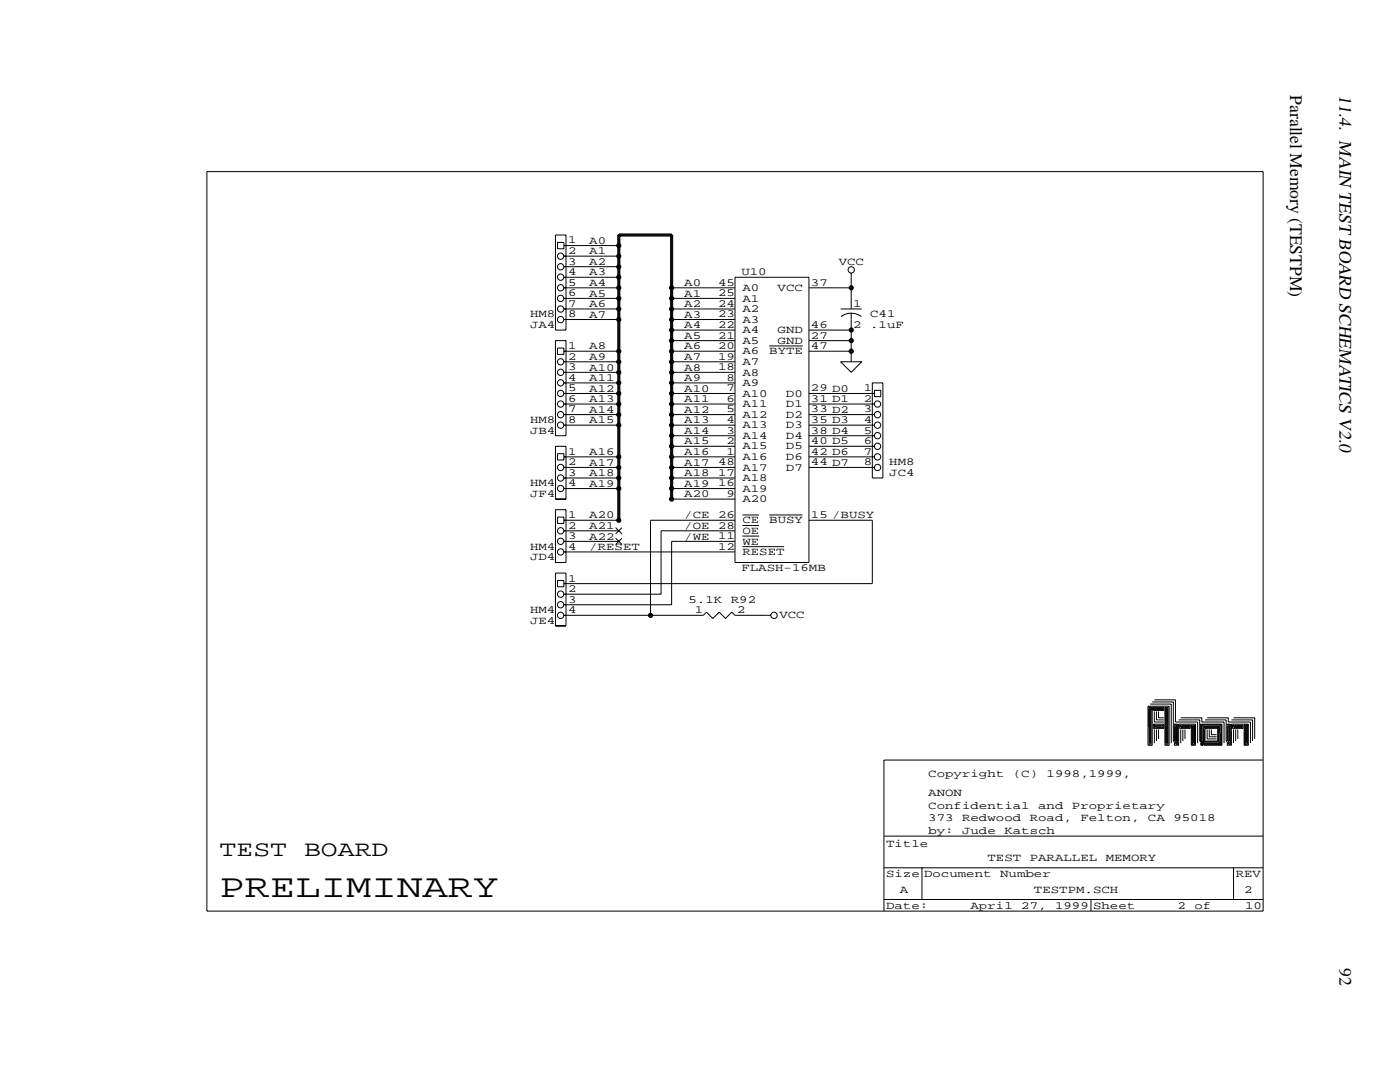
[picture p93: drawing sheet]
<svg xmlns="http://www.w3.org/2000/svg" width="279mm" height="216mm" viewBox="0 0 279 216" stroke-linecap="round" stroke-linejoin="round" font-family="sans-serif">
<defs><g id="words">
<text font-size="6.6" x="43.8" y="179">PRELIMINARY</text>
<g font-size="4.4">
<text x="43.8" y="170.7">TEST</text>
<text x="60.7" y="170.7">BOARD</text>
</g>
<text font-size="3.6" x="267.4" y="19" transform="rotate(90 267.4 19)">11.4. MAIN TEST BOARD SCHEMATICS V2.0</text>
<g font-size="3.5">
<text x="257.5" y="19.1" transform="rotate(90 257.5 19.1)">Parallel Memory (TESTPM)</text>
<text x="267.4" y="193.2" transform="rotate(90 267.4 193.2)">92</text>
</g>
<g font-size="2.2">
<text x="113.4" y="48.6">1</text>
<text x="113.4" y="50.7">2</text>
<text x="113.4" y="52.8">3</text>
<text x="117.6" y="48.6">A0</text>
<text x="117.6" y="50.8">A1</text>
<text x="117.6" y="52.9">A2</text>
<text x="167.4" y="52.8">VCC</text>
<text x="113.4" y="54.9">4</text>
<text x="113.4" y="57">5</text>
<text x="113.4" y="59.1">6</text>
<text x="117.6" y="55">A3</text>
<text x="117.6" y="57.1">A4</text>
<text x="117.6" y="59.2">A5</text>
<text x="136.6" y="57.1">A0</text>
<text x="136.6" y="59.2">A1</text>
<text x="143.3" y="59.1">25</text>
<text x="143.3" y="57">45</text>
<text x="148" y="54.9">U10</text>
<text x="148.2" y="58.1">A0</text>
<text x="155.2" y="58.1">VCC</text>
<text x="161.8" y="57">37</text>
<text x="105.8" y="65.4">JA4</text>
<text x="105.8" y="63.3">HM8</text>
<text x="113.4" y="61.2">7</text>
<text x="113.4" y="63.3">8</text>
<text x="117.6" y="61.3">A6</text>
<text x="117.6" y="63.4">A7</text>
<text x="136.6" y="61.3">A2</text>
<text x="136.6" y="63.4">A3</text>
<text x="136.6" y="65.5">A4</text>
<text x="143.3" y="61.2">24</text>
<text x="143.3" y="63.3">23</text>
<text x="143.3" y="65.4">22</text>
<text x="148.2" y="60.2">A1</text>
<text x="148.2" y="62.3">A2</text>
<text x="148.2" y="64.4">A3</text>
<text x="161.8" y="65.4">46</text>
<text x="170.3" y="61.2">1</text>
<text x="170.3" y="65.4">2</text>
<text x="173.7" y="63.3">C41</text>
<text x="173.7" y="65.4">.1uF</text>
<text x="113.4" y="69.7">1</text>
<text x="113.4" y="71.8">2</text>
<text x="117.6" y="69.7">A8</text>
<text x="117.6" y="71.8">A9</text>
<text x="136.6" y="67.6">A5</text>
<text x="136.6" y="69.7">A6</text>
<text x="136.6" y="71.8">A7</text>
<text x="143.3" y="67.6">21</text>
<text x="143.3" y="69.7">20</text>
<text x="143.3" y="71.8">19</text>
<text x="148.2" y="66.5">A4</text>
<text x="148.2" y="68.6">A5</text>
<text x="148.2" y="70.7">A6</text>
<text x="153.5" y="70.7">BYTE</text>
<text x="155.2" y="66.5">GND</text>
<text x="155.2" y="68.6">GND</text>
<text x="161.8" y="67.6">27</text>
<text x="161.8" y="69.7">47</text>
<text x="113.4" y="73.9">3</text>
<text x="113.4" y="76">4</text>
<text x="117.6" y="73.9">A10</text>
<text x="117.6" y="76">A11</text>
<text x="136.6" y="73.9">A8</text>
<text x="136.6" y="76">A9</text>
<text x="143.3" y="73.9">18</text>
<text x="145" y="76">8</text>
<text x="148.2" y="72.8">A7</text>
<text x="148.2" y="74.9">A8</text>
<text x="148.2" y="77">A9</text>
<text x="113.4" y="78.1">5</text>
<text x="113.4" y="80.2">6</text>
<text x="113.4" y="82.3">7</text>
<text x="117.6" y="78.2">A12</text>
<text x="117.6" y="80.3">A13</text>
<text x="117.6" y="82.4">A14</text>
<text x="136.6" y="78.2">A10</text>
<text x="136.6" y="80.3">A11</text>
<text x="136.6" y="82.4">A12</text>
<text x="145" y="78.1">7</text>
<text x="145" y="80.2">6</text>
<text x="145" y="82.3">5</text>
<text x="148.2" y="79.1">A10</text>
<text x="148.2" y="81.3">A11</text>
<text x="148.2" y="83.4">A12</text>
<text x="156.8" y="79.1">D0</text>
<text x="156.8" y="81.3">D1</text>
<text x="156.8" y="83.4">D2</text>
<text x="161.8" y="78.1">29 D0</text>
<text x="161.8" y="80.2">31 D1</text>
<text x="161.8" y="82.3">33 D2</text>
<text x="172.4" y="78.1">1</text>
<text x="172.4" y="80.2">2</text>
<text x="172.4" y="82.3">3</text>
<text x="105.8" y="86.5">JB4</text>
<text x="105.8" y="84.4">HM8</text>
<text x="113.4" y="84.4">8</text>
<text x="117.6" y="84.5">A15</text>
<text x="136.6" y="84.5">A13</text>
<text x="136.6" y="86.6">A14</text>
<text x="136.6" y="88.7">A15</text>
<text x="145" y="84.4">4</text>
<text x="145" y="86.5">3</text>
<text x="145" y="88.6">2</text>
<text x="148.2" y="85.5">A13</text>
<text x="148.2" y="87.6">A14</text>
<text x="148.2" y="89.7">A15</text>
<text x="156.8" y="85.5">D3</text>
<text x="156.8" y="87.6">D4</text>
<text x="156.8" y="89.7">D5</text>
<text x="161.8" y="84.4">35 D3</text>
<text x="161.8" y="86.5">38 D4</text>
<text x="161.8" y="88.6">40 D5</text>
<text x="172.4" y="84.4">4</text>
<text x="172.4" y="86.5">5</text>
<text x="172.4" y="88.6">6</text>
<text x="113.4" y="90.7">1</text>
<text x="113.4" y="92.8">2</text>
<text x="113.4" y="95">3</text>
<text x="117.6" y="90.8">A16</text>
<text x="117.6" y="92.9">A17</text>
<text x="117.6" y="95">A18</text>
<text x="136.6" y="90.8">A16</text>
<text x="136.6" y="92.9">A17</text>
<text x="136.6" y="95">A18</text>
<text x="143.3" y="92.8">48</text>
<text x="143.3" y="95">17</text>
<text x="145" y="90.7">1</text>
<text x="148.2" y="91.8">A16</text>
<text x="148.2" y="93.9">A17</text>
<text x="156.8" y="91.8">D6</text>
<text x="156.8" y="93.9">D7</text>
<text x="161.8" y="90.7">42 D6</text>
<text x="161.8" y="92.8">44 D7</text>
<text x="172.4" y="90.7">7</text>
<text x="172.4" y="92.8">8</text>
<text x="177.5" y="95">JC4</text>
<text x="177.5" y="92.8">HM8</text>
<text x="105.8" y="99.2">JF4</text>
<text x="105.8" y="97.1">HM4</text>
<text x="113.4" y="97.1">4</text>
<text x="117.6" y="97.1">A19</text>
<text x="136.6" y="97.1">A19</text>
<text x="136.6" y="99.2">A20</text>
<text x="143.3" y="97.1">16</text>
<text x="145" y="99.2">9</text>
<text x="148.2" y="96">A18</text>
<text x="148.2" y="98.1">A19</text>
<text x="148.2" y="100.2">A20</text>
<text x="113.4" y="103.4">1</text>
<text x="113.4" y="105.5">2</text>
<text x="113.4" y="107.6">3</text>
<text x="117.6" y="105.6">A21</text>
<text x="117.6" y="103.5">A20</text>
<text x="117.6" y="107.7">A22</text>
<text x="136.6" y="103.4">/CE</text>
<text x="136.6" y="105.6">/OE</text>
<text x="136.6" y="107.7">/WE</text>
<text x="143.3" y="103.4">26</text>
<text x="143.3" y="105.5">28</text>
<text x="143.3" y="107.6">11</text>
<text x="148.2" y="106.5">OE</text>
<text x="148.2" y="104.4">CE</text>
<text x="153.5" y="104.4">BUSY</text>
<text x="161.8" y="103.4">15 /BUSY</text>
<text x="105.8" y="111.8">JD4</text>
<text x="105.8" y="109.7">HM4</text>
<text x="113.4" y="109.7">4</text>
<text x="117.6" y="109.8">/RESET</text>
<text x="143.3" y="109.7">12</text>
<text x="148" y="113.9">FLASH-16MB</text>
<text x="148.2" y="108.7">WE</text>
<text x="148.2" y="110.8">RESET</text>
<text x="113.4" y="116">1</text>
<text x="113.4" y="118.1">2</text>
<text x="105.8" y="124.5">JE4</text>
<text x="105.8" y="122.4">HM4</text>
<text x="113.4" y="120.3">3</text>
<text x="113.4" y="122.4">4</text>
<text x="137.4" y="120.3">5.1K</text>
<text x="138.7" y="122.4">1</text>
<text x="145.8" y="120.3">R92</text>
<text x="147.1" y="122.4">2</text>
<text x="155.5" y="123.4">VCC</text>
<text x="185.3" y="155">Copyright</text>
<text x="202.1" y="155">(C)</text>
<text x="208.9" y="155">1998,1999,</text>
<text x="185.3" y="161.4">Confidential</text>
<text x="185.3" y="158.8">ANON</text>
<text x="207.2" y="161.4">and</text>
<text x="213.9" y="161.4">Proprietary</text>
<text x="185.3" y="166.4">by:</text>
<text x="185.3" y="163.9">373</text>
<text x="192" y="166.4">Jude</text>
<text x="192" y="163.9">Redwood</text>
<text x="200.4" y="166.4">Katsch</text>
<text x="205.5" y="163.9">Road,</text>
<text x="215.6" y="163.9">Felton,</text>
<text x="229.1" y="163.9">CA</text>
<text x="234.2" y="163.9">95018</text>
<text x="176.8" y="168.9">Title</text>
<text x="197.1" y="171.9">TEST</text>
<text x="205.5" y="171.9">PARALLEL</text>
<text x="220.7" y="171.9">MEMORY</text>
<text x="176.8" y="175.1">Size Document</text>
<text x="179.6" y="178.2">A</text>
<text x="199.6" y="175.1">Number</text>
<text x="206.3" y="178.2">TESTPM.SCH</text>
<text x="246.6" y="175.1">REV</text>
<text x="248.3" y="178.2">2</text>
<text x="176.8" y="181.4">Date:</text>
<text x="193.7" y="181.4">April</text>
<text x="203.8" y="181.4">27,</text>
<text x="210.6" y="181.4">1999 Sheet</text>
<text x="235" y="181.4">2</text>
<text x="238.4" y="181.4">of</text>
<text x="248.5" y="181.4">10</text>
</g>
</g></defs>
<g fill="none" stroke="#000" stroke-width=".2">
<path d="M41.3 34.2h210.8v147.6h-210.8zM110.9 46.9h2.1v19h-2.1zM111.3 48.4h1.2v1.2h-1.2zM112.5 49h11M112.5 51.1h11M112.5 53.2h11M112.5 55.3h11M112.5 57.4h11M112.5 59.5h11M123.5 47.1h10.5M123.7 46.9v56.9M133.8 46.9v52.7h12.9"/>
<path d="M134 57.4h12.7M134 59.5h12.7M146.7 55.3h14.7v56.9h-14.7zM161.4 57.4h8.5M169.9 54.5v7.1M110.9 68h2.1v18.9h-2.1zM111.3 69.4h1.2v1.3h-1.2zM112.5 61.6h11M112.5 63.8h11M112.5 70.1h11M112.5 72.2h11M112.5 74.3h11"/>
<path d="M112.5 76.4h11M112.5 78.5h11M134 65.9h12.7M134 61.6h12.7M134 63.8h12.7M134 68h12.7M134 70.1h12.7M134 72.2h12.7M134 74.3h12.7M134 76.4h12.7M134 78.5h12.7M153.5 69h6.7"/>
<path d="M161.4 65.9h8.5M161.4 68h8.5M161.4 70.1h8.5M161.4 78.5h13.1M167.8 61.6h4.2M167.8 72.2h4.2l-2.1 2.1zM167.8 63.2a3.4 3.4 0 0 1 4.1 0M169.9 62.5v9.7M174.1 76.4h2.1v19h-2.1zM174.5 77.9h1.3v1.2h-1.3zM110.9 89.1h2.1v10.5h-2.1zM111.3 90.5h1.2v1.3h-1.2z"/>
<path d="M112.5 80.6h11M112.5 82.7h11M112.5 84.8h11M112.5 95.4h11M112.5 91.2h11M112.5 93.3h11M112.5 97.5h11M134 86.9h12.7M134 80.6h12.7M134 82.7h12.7M134 84.8h12.7M134 95.4h12.7"/>
<path d="M134 89.1h12.7M134 91.2h12.7M134 93.3h12.7M134 97.5h12.7M134 99.6v-52.9h-10.5v57.1M134.2 99.6v-52.7h-10.9v56.9M161.4 86.9h13.1M161.4 80.6h13.1M161.4 82.7h13.1M161.4 84.8h13.1M161.4 89.1h13.1M161.4 91.2h13.1"/>
<path d="M161.4 93.3h13.1M110.9 101.7h2.1v10.5h-2.1zM110.9 114.3h2.1v10.6h-2.1zM111.3 103.2h1.2v1.2h-1.2zM111.3 115.8h1.2v1.3h-1.2zM112.5 105.9h11M112.5 108h11M112.5 110.1h34.2M112.5 103.8h11.2M122.9 105.3l1.2 1.2M122.9 107.4l1.2 1.3M124.1 105.3l-1.2 1.2"/>
<path d="M124.1 107.4l-1.2 1.3M146.7 105.9h-14.8v12.7h-19.4M146.7 108h-12.7v12.7h-21.5M146.7 103.8h-16.9v19M148.2 102.8h3.3M148.2 104.9h3.3M148.2 107h3.3M148.2 109.1h8.3M153.5 102.8h6.7M161.4 103.8h12.7v12.7h-61.6M112.5 122.8h27.9l.6-.7 1.3 1.3 1.2-1.3 1.3 1.3 1.3-1.3 .6 .7h7.2M230.4 139.6h4.2v4.5h4.4v4.2"/>
<path d="M229.1 140.9l.9 .9v6.9h-.9zM229.1 140.9h4.2v7.8h-.8v-7.6h.6v7.4h-.4v-7.2h.2v7M229.5 141.1l-.2 .2v7.2h.4v-6.7l-.2-.3v6.8M229.5 140.5h4.2v7.8M229.5 141.1h2.8v.7h-2.1zM230 140.1h4.2v7.8l.8 .8h.2v-4.2h3.4v4.2h-.8v-4h.6v3.8h-.4v-3.6h.2v3.4M230 141.3h2.1v.2h-1.9zM230.2 144.5h2.1v.8h-2.1zM230.2 144.5l.6 .6h1.3v-.4h-1.5l-.2 .4 .4-.2h1M230.4 142v2.1h1.9M230.4 145.5v2.8M230.8 142v1.6h1.5"/>
<path d="M230.8 145.5v2.4M231.2 142v1.2h1.1M231.2 145.5v1.9M234.4 147.9v-3h.2v3l.2 .2-.2 .4M234.4 144.5h.6v4l-.2 .2h-.4v-.4l.4-.4v-3.2h-.4zM235.2 143.6h4.2v4.3l.9 .8h3.6v-4.2h-4.3v3.4l.7 .6h3.4v-3.8h-3.8v3.2l.4 .4h3.1v-3.4h-3.3v3l.2 .2h2.9v-3h-2.9v2.8h2.7v-2.6h-2.5v2.4M235.4 144.7h2.1v.6h-2.1zM235.4 144.7l.5 .4h1.4v-.2h-1.4l-.3 .2M235.6 143.2h4.3v.9h4.4v4.2M235.6 145.5v2.8M236.1 145.5v2.4M236.5 145.5v1.9"/>
<path d="M239.6 148.3l.5 .4h-.5zM240.5 143.6h4.2v4.3l.8 .8h.3v-4.2h3.3v4.2h-.8v-4h.6v3.8h-.4v-3.6h.2v3.4M240.9 143.2h4.2v.9h4.5v4.2M240.9 145.5v1.9h1.9M241.3 145.5v1.5h1.5M241.8 145.5v1.1h1M244.9 144.5h.6v4l-.2 .2h-.4v-.4l.4-.4v-3.2h-.4zM244.9 147.9v-3h.2v3l.2 .2-.2 .4M245.8 143.6h4.2v4.3M246 144.7h2.1v.6h-2.1zM246 144.7l.4 .4h1.5v-.2h-1.5l-.2 .2M246.2 145.5v2.8"/>
<path d="M246.2 143.2h4.2v4.2M246.6 145.5v2.4M247 145.5v1.9M252.1 151.7h-75.7v30.1M176.4 179.5h75.7M176.4 173.2h75.7M176.4 166.8h75.7M184 173.2v6.3M217.7 179.5v2.3M246.2 173.2v6.3"/>
<circle cx="111.9" cy="55.3" r=".63"/>
<circle cx="111.9" cy="59.5" r=".63"/>
<circle cx="111.9" cy="57.4" r=".63"/>
<circle cx="111.9" cy="53.2" r=".63"/>
<circle cx="111.9" cy="51.1" r=".63"/>
<circle cx="123.5" cy="59.5" r=".42"/>
<circle cx="123.5" cy="55.3" r=".42"/>
<circle cx="123.5" cy="57.4" r=".42"/>
<circle cx="123.5" cy="53.2" r=".42"/>
<circle cx="123.5" cy="51.1" r=".42"/>
<circle cx="123.5" cy="49" r=".42"/>
<circle cx="123.5" cy="57.4" r=".21"/>
<circle cx="123.5" cy="51.1" r=".21"/>
<circle cx="123.5" cy="53.2" r=".21"/>
<circle cx="123.5" cy="49" r=".21"/>
<circle cx="123.5" cy="55.3" r=".21"/>
<circle cx="123.5" cy="59.5" r=".21"/>
<circle cx="134" cy="57.4" r=".42"/>
<circle cx="134" cy="59.5" r=".42"/>
<circle cx="134" cy="59.5" r=".21"/>
<circle cx="134" cy="57.4" r=".21"/>
<circle cx="169.9" cy="57.4" r=".42"/>
<circle cx="169.9" cy="53.8" r=".63"/>
<circle cx="169.9" cy="57.4" r=".21"/>
<circle cx="111.9" cy="61.7" r=".63"/>
<circle cx="111.9" cy="63.8" r=".63"/>
<circle cx="111.9" cy="78.5" r=".63"/>
<circle cx="111.9" cy="76.4" r=".63"/>
<circle cx="111.9" cy="72.2" r=".63"/>
<circle cx="111.9" cy="74.3" r=".63"/>
<circle cx="123.5" cy="61.7" r=".42"/>
<circle cx="123.5" cy="70.1" r=".42"/>
<circle cx="123.5" cy="63.8" r=".42"/>
<circle cx="123.5" cy="72.2" r=".42"/>
<circle cx="123.5" cy="74.3" r=".42"/>
<circle cx="123.5" cy="76.4" r=".42"/>
<circle cx="123.5" cy="78.5" r=".42"/>
<circle cx="123.5" cy="70.1" r=".21"/>
<circle cx="123.5" cy="72.2" r=".21"/>
<circle cx="123.5" cy="74.3" r=".21"/>
<circle cx="123.5" cy="61.7" r=".21"/>
<circle cx="123.5" cy="63.8" r=".21"/>
<circle cx="123.5" cy="76.4" r=".21"/>
<circle cx="123.5" cy="78.5" r=".21"/>
<circle cx="134" cy="70.1" r=".42"/>
<circle cx="134" cy="74.3" r=".42"/>
<circle cx="134" cy="63.8" r=".42"/>
<circle cx="134" cy="72.2" r=".42"/>
<circle cx="134" cy="61.7" r=".42"/>
<circle cx="134" cy="65.8" r=".42"/>
<circle cx="134" cy="68" r=".42"/>
<circle cx="134" cy="76.4" r=".42"/>
<circle cx="134" cy="78.5" r=".42"/>
<circle cx="134" cy="74.3" r=".21"/>
<circle cx="134" cy="65.8" r=".21"/>
<circle cx="134" cy="68" r=".21"/>
<circle cx="134" cy="70.1" r=".21"/>
<circle cx="134" cy="72.2" r=".21"/>
<circle cx="134" cy="63.8" r=".21"/>
<circle cx="134" cy="61.7" r=".21"/>
<circle cx="134" cy="76.4" r=".21"/>
<circle cx="134" cy="78.5" r=".21"/>
<circle cx="169.9" cy="68" r=".42"/>
<circle cx="169.9" cy="65.8" r=".42"/>
<circle cx="169.9" cy="70.1" r=".42"/>
<circle cx="169.9" cy="65.8" r=".21"/>
<circle cx="169.9" cy="68" r=".21"/>
<circle cx="169.9" cy="70.1" r=".21"/>
<circle cx="111.9" cy="95.4" r=".63"/>
<circle cx="111.9" cy="97.5" r=".63"/>
<circle cx="111.9" cy="84.8" r=".63"/>
<circle cx="111.9" cy="80.6" r=".63"/>
<circle cx="111.9" cy="93.3" r=".63"/>
<circle cx="111.9" cy="82.7" r=".63"/>
<circle cx="123.5" cy="84.8" r=".42"/>
<circle cx="123.5" cy="80.6" r=".42"/>
<circle cx="123.5" cy="82.7" r=".42"/>
<circle cx="123.5" cy="97.5" r=".42"/>
<circle cx="123.5" cy="93.3" r=".42"/>
<circle cx="123.5" cy="95.4" r=".42"/>
<circle cx="123.5" cy="91.2" r=".42"/>
<circle cx="123.5" cy="91.2" r=".21"/>
<circle cx="123.5" cy="93.3" r=".21"/>
<circle cx="123.5" cy="95.4" r=".21"/>
<circle cx="123.5" cy="97.5" r=".21"/>
<circle cx="123.5" cy="82.7" r=".21"/>
<circle cx="123.5" cy="84.8" r=".21"/>
<circle cx="123.5" cy="80.6" r=".21"/>
<circle cx="134" cy="89" r=".42"/>
<circle cx="134" cy="86.9" r=".42"/>
<circle cx="134" cy="80.6" r=".42"/>
<circle cx="134" cy="84.8" r=".42"/>
<circle cx="134" cy="82.7" r=".42"/>
<circle cx="134" cy="91.2" r=".42"/>
<circle cx="134" cy="95.4" r=".42"/>
<circle cx="134" cy="97.5" r=".42"/>
<circle cx="134" cy="93.3" r=".42"/>
<circle cx="134" cy="99.6" r=".42"/>
<circle cx="134" cy="93.3" r=".21"/>
<circle cx="134" cy="91.2" r=".21"/>
<circle cx="134" cy="99.6" r=".21"/>
<circle cx="134" cy="97.5" r=".21"/>
<circle cx="134" cy="95.4" r=".21"/>
<circle cx="134" cy="84.8" r=".21"/>
<circle cx="134" cy="86.9" r=".21"/>
<circle cx="134" cy="89" r=".21"/>
<circle cx="134" cy="80.6" r=".21"/>
<circle cx="134" cy="82.7" r=".21"/>
<circle cx="175.1" cy="89" r=".63"/>
<circle cx="175.1" cy="86.9" r=".63"/>
<circle cx="175.1" cy="80.6" r=".63"/>
<circle cx="175.1" cy="84.8" r=".63"/>
<circle cx="175.1" cy="93.3" r=".63"/>
<circle cx="175.1" cy="91.2" r=".63"/>
<circle cx="175.1" cy="82.7" r=".63"/>
<circle cx="111.9" cy="105.9" r=".63"/>
<circle cx="111.9" cy="108" r=".63"/>
<circle cx="111.9" cy="110.1" r=".63"/>
<circle cx="111.9" cy="118.6" r=".63"/>
<circle cx="123.5" cy="103.8" r=".42"/>
<circle cx="123.5" cy="103.8" r=".21"/>
<circle cx="111.9" cy="122.8" r=".63"/>
<circle cx="111.9" cy="120.7" r=".63"/>
<circle cx="129.8" cy="122.8" r=".42"/>
<circle cx="129.8" cy="122.8" r=".21"/>
<circle cx="154.5" cy="122.8" r=".63"/>
</g>
<use href="#words"/>
</svg>
